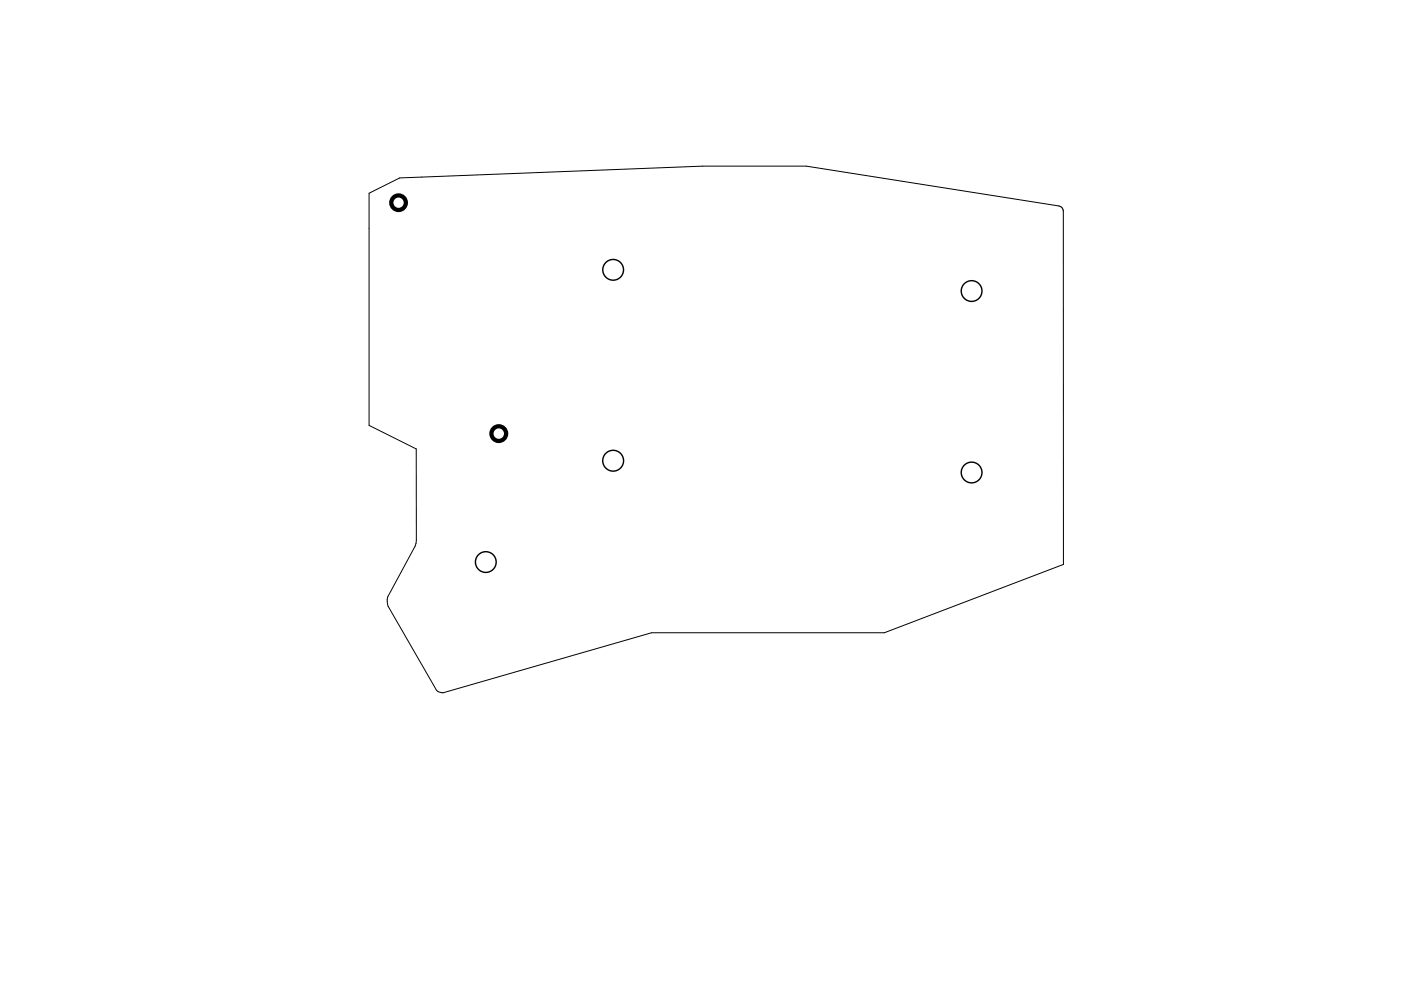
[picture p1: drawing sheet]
<svg xmlns="http://www.w3.org/2000/svg" width="297mm" height="210mm" viewBox="0 0 297 210" stroke-linecap="round" stroke-linejoin="round" font-family="sans-serif">
<path d="M78.3 41l6.4-3.3 64.3-2.5h21.9l53.6 8.5a1.15 1.15 0 0 1 .9 1.1l.1 74.9-38 14.5h-49.3l-44.3 12.8-1-.3-.4-.3-10.2-17.8-.2-.5 .1-1.5 6-11.3 .1-20.1-10-5z" fill="none" stroke="#000" stroke-width=".21"/>
<g fill="none" stroke="#000" stroke-width=".9">
<circle cx="84.5" cy="43" r="1.55"/>
<circle cx="105.7" cy="92" r="1.56"/>
</g>
<g fill="none" stroke="#000" stroke-width=".3">
<circle cx="130" cy="57.2" r="2.2"/>
<circle cx="206" cy="61.7" r="2.2"/>
<circle cx="130" cy="97.7" r="2.21"/>
<circle cx="103" cy="119.2" r="2.2"/>
<circle cx="206" cy="100.2" r="2.2"/>
</g>
</svg>
